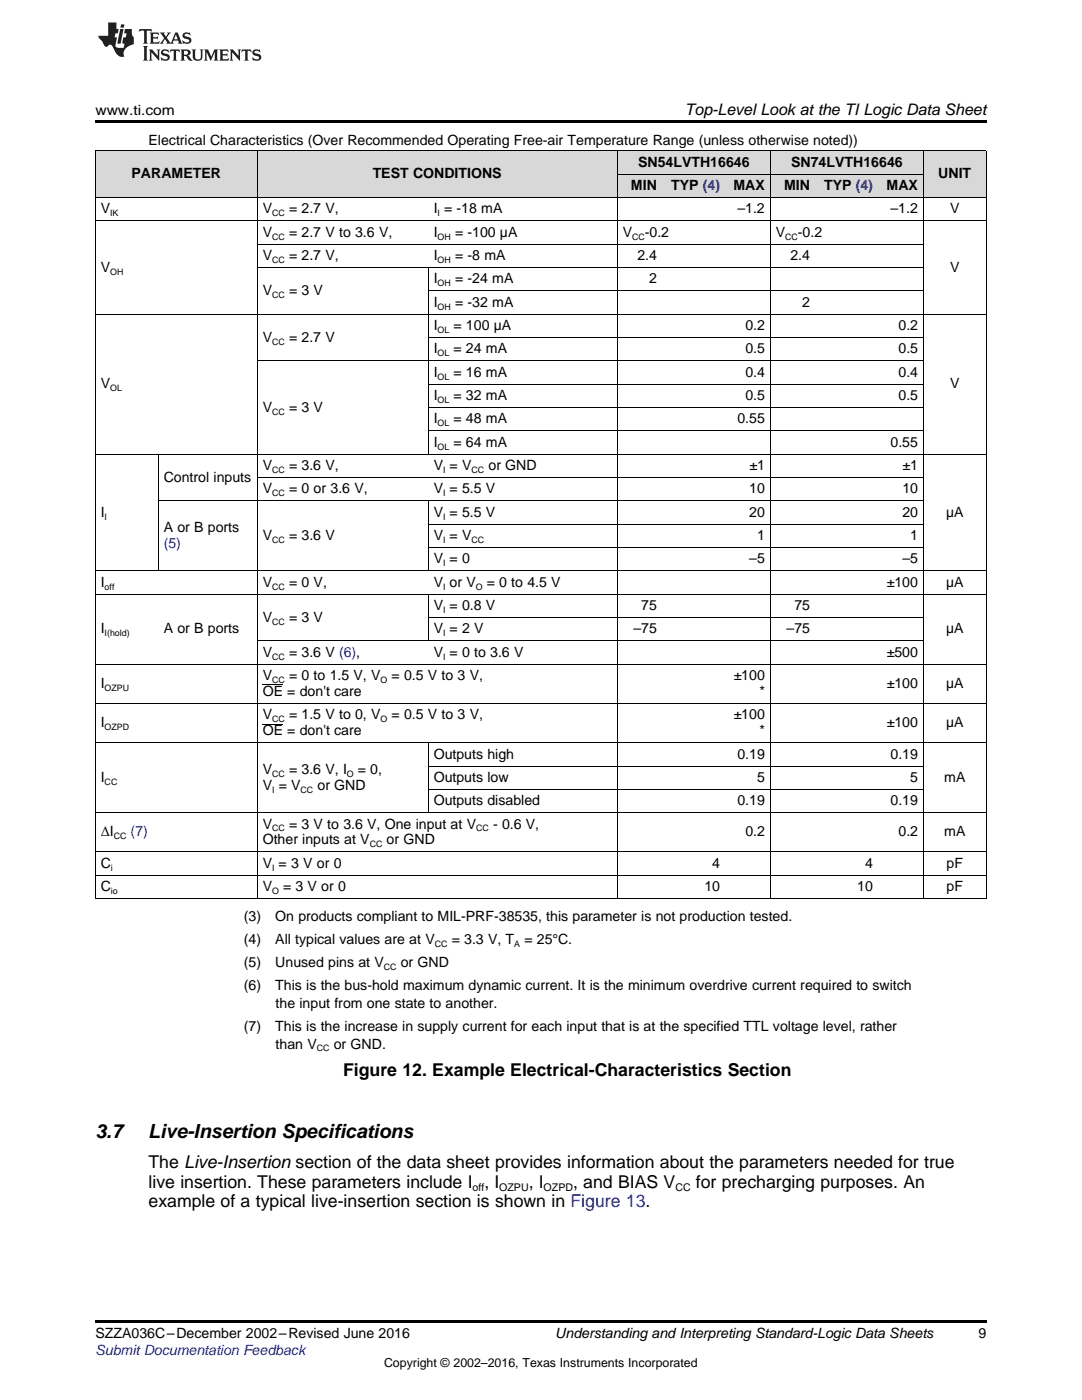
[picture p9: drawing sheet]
<svg xmlns="http://www.w3.org/2000/svg" width="216mm" height="279mm" viewBox="0 0 216 279" stroke-linecap="round" stroke-linejoin="round" font-family="sans-serif">
<defs><g id="words">
<g font-size="3.9">
<text x="19" y="227.2">3.7</text>
<text x="29.6" y="227.2">Live-Insertion Specifications</text>
</g>
<g font-size="3.5">
<text x="68.5" y="214.8">Figure 12. Example Electrical-Characteristics Section</text>
<text x="29.6" y="233.2">The Live-Insertion section of the data sheet provides information about the parameters needed for true</text>
<text x="29.6" y="237">live insertion. These parameters include I , I</text>
<text x="105.5" y="237">, I</text>
<text x="114.4" y="237">, and BIAS V</text>
<text x="138.9" y="237">for precharging purposes. An</text>
<text x="29.6" y="240.9">example of a typical live-insertion section is shown in Figure 13.</text>
</g>
<text font-size="3.2" x="136.7" y="23">Top-Level Look at the TI Logic Data Sheet</text>
<g font-size="2.8">
<text x="19" y="23">www.ti.com</text>
<text x="29.6" y="29">Electrical Characteristics (Over Recommended Operating Free-air Temperature Range (unless otherwise noted))</text>
<text x="26.2" y="35.6">PARAMETER</text>
<text x="74.4" y="35.6">TEST CONDITIONS</text>
<text x="127.3" y="33.3">SN54LVTH16646</text>
<text x="157.9" y="33.3">SN74LVTH16646</text>
<text x="187.2" y="35.6">UNIT</text>
<text x="125.9" y="37.9">MIN</text>
<text x="133.9" y="37.9">TYP (4)</text>
<text x="146.4" y="37.9">MAX</text>
<text x="156.5" y="37.9">MIN</text>
<text x="164.4" y="37.9">TYP (4)</text>
<text x="176.9" y="37.9">MAX</text>
<text x="20.1" y="42.6">V</text>
<text x="52.4" y="42.6">V</text>
<text x="52.4" y="47.2">V</text>
<text x="57.7" y="42.6">= 2.7 V,</text>
<text x="57.7" y="47.2">= 2.7 V to 3.6 V,</text>
<text x="86.5" y="42.6">I = -18 mA</text>
<text x="86.5" y="47.2">I</text>
<text x="90.8" y="47.2">= -100 µA</text>
<text x="124.2" y="47.2">V</text>
<text x="128.7" y="47.2">-0.2</text>
<text x="147.1" y="42.6">–1.2</text>
<text x="154.8" y="47.2">V</text>
<text x="159.2" y="47.2">-0.2</text>
<text x="177.7" y="42.6">–1.2</text>
<text x="189.6" y="42.6">V</text>
<text x="52.4" y="51.9">V</text>
<text x="57.7" y="51.9">= 2.7 V,</text>
<text x="86.5" y="51.9">I</text>
<text x="90.8" y="51.9">= -8 mA</text>
<text x="127.2" y="51.9">2.4</text>
<text x="157.7" y="51.9">2.4</text>
<text x="20.1" y="54.2">V</text>
<text x="52.4" y="58.9">V</text>
<text x="57.7" y="58.9">= 3 V</text>
<text x="86.5" y="56.6">I</text>
<text x="90.8" y="56.6">= -24 mA</text>
<text x="129.5" y="56.6">2</text>
<text x="189.6" y="54.2">V</text>
<text x="86.5" y="61.2">I</text>
<text x="86.5" y="65.9">I</text>
<text x="90.5" y="65.9">= 100 µA</text>
<text x="90.8" y="61.2">= -32 mA</text>
<text x="148.7" y="65.9">0.2</text>
<text x="160.1" y="61.2">2</text>
<text x="179.3" y="65.9">0.2</text>
<text x="52.4" y="68.2">V</text>
<text x="57.7" y="68.2">= 2.7 V</text>
<text x="86.5" y="70.5">I</text>
<text x="90.5" y="70.5">= 24 mA</text>
<text x="148.7" y="70.5">0.5</text>
<text x="179.3" y="70.5">0.5</text>
<text x="20.1" y="77.5">V</text>
<text x="86.5" y="75.2">I</text>
<text x="90.5" y="75.2">= 16 mA</text>
<text x="148.7" y="75.2">0.4</text>
<text x="179.3" y="75.2">0.4</text>
<text x="189.6" y="77.5">V</text>
<text x="52.4" y="82.2">V</text>
<text x="57.7" y="82.2">= 3 V</text>
<text x="86.5" y="79.8">I</text>
<text x="90.5" y="79.8">= 32 mA</text>
<text x="148.7" y="79.8">0.5</text>
<text x="179.3" y="79.8">0.5</text>
<text x="86.5" y="84.5">I</text>
<text x="86.5" y="89.1">I</text>
<text x="90.5" y="84.5">= 48 mA</text>
<text x="90.5" y="89.1">= 64 mA</text>
<text x="147.1" y="84.5">0.55</text>
<text x="177.7" y="89.1">0.55</text>
<text x="52.4" y="93.8">V</text>
<text x="57.7" y="93.8">= 3.6 V,</text>
<text x="86.5" y="93.8">V = V</text>
<text x="97.5" y="93.8">or GND</text>
<text x="149.5" y="93.8">±1</text>
<text x="180.1" y="93.8">±1</text>
<text x="32.7" y="96.1">Control inputs</text>
<text x="52.4" y="98.5">V</text>
<text x="57.7" y="98.5">= 0 or 3.6 V,</text>
<text x="86.5" y="98.5">V = 5.5 V</text>
<text x="149.5" y="98.5">10</text>
<text x="180.1" y="98.5">10</text>
<text x="20.1" y="103.1">I</text>
<text x="32.7" y="106.2">A or B ports</text>
<text x="52.4" y="107.8">V</text>
<text x="57.7" y="107.8">= 3.6 V</text>
<text x="86.5" y="103.1">V = 5.5 V</text>
<text x="86.5" y="107.8">V = V</text>
<text x="149.5" y="103.1">20</text>
<text x="151.1" y="107.8">1</text>
<text x="180.1" y="103.1">20</text>
<text x="181.6" y="107.8">1</text>
<text x="188.8" y="103.1">µA</text>
<text x="86.5" y="112.4">V = 0</text>
<text x="149.5" y="112.4">–5</text>
<text x="180.1" y="112.4">–5</text>
<text x="20.1" y="117.1">I</text>
<text x="52.4" y="117.1">V</text>
<text x="57.7" y="117.1">= 0 V,</text>
<text x="86.5" y="117.1">V or V</text>
<text x="97.1" y="117.1">= 0 to 4.5 V</text>
<text x="177" y="117.1">±100</text>
<text x="188.8" y="117.1">µA</text>
<text x="52.4" y="124.1">V</text>
<text x="57.7" y="124.1">= 3 V</text>
<text x="86.5" y="121.7">V = 0.8 V</text>
<text x="128" y="121.7">75</text>
<text x="158.5" y="121.7">75</text>
<text x="20.1" y="126.4">I</text>
<text x="32.7" y="126.4">A or B ports</text>
<text x="52.4" y="131.1">V</text>
<text x="57.7" y="131.1">= 3.6 V (6),</text>
<text x="86.5" y="126.4">V = 2 V</text>
<text x="86.5" y="131.1">V = 0 to 3.6 V</text>
<text x="126.4" y="126.4">–75</text>
<text x="157" y="126.4">–75</text>
<text x="177" y="131.1">±500</text>
<text x="188.8" y="126.4">µA</text>
<text x="20.1" y="137.3">I</text>
<text x="52.4" y="135.7">V</text>
<text x="57.7" y="135.7">= 0 to 1.5 V, V</text>
<text x="78.1" y="135.7">= 0.5 V to 3 V,</text>
<text x="146.4" y="135.7">±100</text>
<text x="177" y="137.3">±100</text>
<text x="188.8" y="137.3">µA</text>
<text x="52.4" y="138.9">OE = don't care</text>
<text x="52.4" y="143.5">V</text>
<text x="57.7" y="143.5">= 1.5 V to 0, V</text>
<text x="78.1" y="143.5">= 0.5 V to 3 V,</text>
<text x="146.4" y="143.5">±100</text>
<text x="151.6" y="138.9">*</text>
<text x="20.1" y="145.1">I</text>
<text x="52.4" y="146.7">OE = don't care</text>
<text x="151.6" y="146.7">*</text>
<text x="177" y="145.1">±100</text>
<text x="188.8" y="145.1">µA</text>
<text x="52.4" y="154.4">V</text>
<text x="57.7" y="154.4">= 3.6 V, I</text>
<text x="71.4" y="154.4">= 0,</text>
<text x="86.5" y="151.4">Outputs high</text>
<text x="147.1" y="151.4">0.19</text>
<text x="177.7" y="151.4">0.19</text>
<text x="20.1" y="156">I</text>
<text x="52.4" y="157.6">V = V</text>
<text x="63.4" y="157.6">or GND</text>
<text x="86.5" y="156">Outputs low</text>
<text x="86.5" y="160.7">Outputs disabled</text>
<text x="147.1" y="160.7">0.19</text>
<text x="151.1" y="156">5</text>
<text x="177.7" y="160.7">0.19</text>
<text x="181.6" y="156">5</text>
<text x="188.4" y="156">mA</text>
<text x="20.1" y="166.9">ΔI</text>
<text x="52.4" y="165.3">V</text>
<text x="57.7" y="165.3">= 3 V to 3.6 V, One input at V</text>
<text x="98.4" y="165.3">- 0.6 V,</text>
<text x="148.7" y="166.9">0.2</text>
<text x="179.3" y="166.9">0.2</text>
<text x="188.4" y="166.9">mA</text>
<text x="20.1" y="173.2">C</text>
<text x="52.4" y="168.5">Other inputs at V</text>
<text x="52.4" y="173.2">V = 3 V or 0</text>
<text x="77.2" y="168.5">or GND</text>
<text x="142.1" y="173.2">4</text>
<text x="172.6" y="173.2">4</text>
<text x="188.9" y="173.2">pF</text>
<text x="20.1" y="177.8">C</text>
<text x="52.4" y="177.8">V</text>
<text x="56.5" y="177.8">= 3 V or 0</text>
<text x="140.5" y="177.8">10</text>
<text x="171.1" y="177.8">10</text>
<text x="188.9" y="177.8">pF</text>
<text x="48.6" y="183.7">(3)</text>
<text x="54.9" y="183.7">On products compliant to MIL-PRF-38535, this parameter is not production tested.</text>
<text x="48.6" y="188.3">(4)</text>
<text x="54.9" y="188.3">All typical values are at V</text>
<text x="90.1" y="188.3">= 3.3 V, T</text>
<text x="104.6" y="188.3">= 25°C.</text>
<text x="48.6" y="193">(5)</text>
<text x="48.6" y="197.6">(6)</text>
<text x="54.9" y="193">Unused pins at V</text>
<text x="54.9" y="197.6">This is the bus-hold maximum dynamic current. It is the minimum overdrive current required to switch</text>
<text x="80" y="193">or GND</text>
<text x="55" y="201.1">the input from one state to another.</text>
<text x="48.6" y="205.7">(7)</text>
<text x="54.9" y="205.7">This is the increase in supply current for each input that is at the specified TTL voltage level, rather</text>
<text x="55" y="209.3">than V</text>
<text x="66.6" y="209.3">or GND.</text>
<text x="19" y="267.1">SZZA036C–December 2002–Revised June 2016</text>
<text x="110.8" y="267.1">Understanding and Interpreting Standard-Logic Data Sheets</text>
<text x="195.3" y="267">9</text>
</g>
<g font-size="2.8" fill="#00f">
<text x="32.7" y="109.4">(5)</text>
<text x="26.1" y="166.9">(7)</text>
<text x="19" y="270.4">Submit Documentation Feedback</text>
</g>
<text font-size="2.5" x="76.6" y="272.7">Copyright © 2002–2016, Texas Instruments Incorporated</text>
<g font-size="2.1">
<text x="94.3" y="237.7">off</text>
<text x="99.6" y="237.7">OZPU</text>
<text x="108.5" y="237.7">OZPD</text>
<text x="134.8" y="237.7">CC</text>
</g>
<g font-size="1.8">
<text x="22" y="43.1">IK</text>
<text x="54.3" y="43.1">CC</text>
<text x="54.3" y="47.8">CC</text>
<text x="87.3" y="43.1">I</text>
<text x="87.3" y="47.8">OH</text>
<text x="126.1" y="47.8">CC</text>
<text x="156.7" y="47.8">CC</text>
<text x="54.3" y="52.5">CC</text>
<text x="87.3" y="52.5">OH</text>
<text x="22" y="54.8">OH</text>
<text x="54.3" y="59.4">CC</text>
<text x="87.3" y="57.1">OH</text>
<text x="87.3" y="61.8">OH</text>
<text x="54.3" y="68.8">CC</text>
<text x="87.3" y="66.4">OL</text>
<text x="87.3" y="71.1">OL</text>
<text x="87.3" y="75.7">OL</text>
<text x="22" y="78.1">OL</text>
<text x="54.3" y="82.7">CC</text>
<text x="87.3" y="80.4">OL</text>
<text x="87.3" y="85.1">OL</text>
<text x="87.3" y="89.7">OL</text>
<text x="54.3" y="94.4">CC</text>
<text x="88.4" y="94.4">I</text>
<text x="94.1" y="94.4">CC</text>
<text x="54.3" y="99">CC</text>
<text x="88.4" y="99">I</text>
<text x="20.9" y="103.7">I</text>
<text x="88.4" y="103.7">I</text>
<text x="54.3" y="108.3">CC</text>
<text x="88.4" y="108.3">I</text>
<text x="88.4" y="113">I</text>
<text x="94.1" y="108.3">CC</text>
<text x="20.9" y="117.7">off</text>
<text x="54.3" y="117.7">CC</text>
<text x="88.4" y="117.7">I</text>
<text x="94.9" y="117.7">O</text>
<text x="54.3" y="124.6">CC</text>
<text x="88.4" y="122.3">I</text>
<text x="20.9" y="127">I(hold)</text>
<text x="54.3" y="131.6">CC</text>
<text x="88.4" y="127">I</text>
<text x="88.4" y="131.6">I</text>
<text x="20.9" y="137.9">OZPU</text>
<text x="54.3" y="136.3">CC</text>
<text x="75.9" y="136.3">O</text>
<text x="20.9" y="145.7">OZPD</text>
<text x="54.3" y="144.1">CC</text>
<text x="75.9" y="144.1">O</text>
<text x="54.3" y="155">CC</text>
<text x="69.2" y="155">O</text>
<text x="20.9" y="156.6">CC</text>
<text x="54.3" y="158.2">I</text>
<text x="60" y="158.2">CC</text>
<text x="22.7" y="167.5">CC</text>
<text x="54.3" y="165.9">CC</text>
<text x="95" y="165.9">CC</text>
<text x="22.1" y="173.7">i</text>
<text x="54.3" y="173.7">I</text>
<text x="73.8" y="169.1">CC</text>
<text x="22.1" y="178.4">io</text>
<text x="54.3" y="178.4">O</text>
<text x="86.7" y="188.9">CC</text>
<text x="102.6" y="188.9">A</text>
<text x="76.6" y="193.5">CC</text>
<text x="63.2" y="209.8">CC</text>
</g>
</g></defs>
<g fill="#d8d8d8">
<path d="M19 30.2h12.6v9.3h-12.6z"/>
<path d="M31.6 30.2h19.8v9.3h-19.8z"/>
<path d="M51.4 30.2h34.1v9.3h-34.1z"/>
<path d="M85.5 30.2h37.7v9.3h-37.7z"/>
<path d="M184.3 30.2h12.5v9.3h-12.5z"/>
<path d="M123.2 34.8h9v4.7h-9z"/>
<path d="M132.2 34.8h12.5v4.7h-12.5z"/>
<path d="M144.7 34.8h9v4.7h-9z"/>
<path d="M153.7 34.8h9v4.7h-9z"/>
<path d="M162.7 34.8h12.6v4.7h-12.6z"/>
<path d="M175.3 34.8h9v4.7h-9z"/>
<path d="M123.2 30.2h9v4.6h-9z"/>
<path d="M132.2 30.2h12.5v4.6h-12.5z"/>
<path d="M144.7 30.2h9v4.6h-9z"/>
<path d="M153.7 30.2h9v4.6h-9z"/>
<path d="M162.7 30.2h12.6v4.6h-12.6z"/>
<path d="M175.3 30.2h9v4.6h-9z"/>
</g>
<path d="M19 24h177.8v.6h-177.8zM19 263.5h177.8v.6h-177.8z" fill="#000"/>
<g fill="none" stroke="#000" stroke-width=".2">
<path d="M19 39.4h177.8M19 30.1h177.8M19.1 30.2v149.2M51.3 30.2v149.2M123.1 30.2v149.2M123.2 34.8h61.1M153.7 30.2v149.2M184.2 30.2v149.2M196.8 30.2v149.2M19 44.1h177.8M51.4 53.4h132.9M51.4 48.7h132.9"/>
<path d="M85.4 53.4v37.3M85.5 58h98.8M19 62.7h177.8M51.4 72h132.9M85.5 76.7h98.8M85.5 67.4h98.8M19 90.6h177.8M31.6 90.7v23.3M31.6 100h152.7M51.4 95.3h132.9M85.5 86h98.8M85.5 81.3h98.8"/>
<path d="M19 118.6h177.8M19 113.9h177.8M85.4 100v14M85.4 118.6v9.4M85.5 109.3h98.8M85.5 104.6h98.8M19 132.6h177.8M51.4 127.9h132.9M85.5 123.2h98.8M19 148.2h177.8M19 140.4h177.8M85.4 148.3v13.9"/>
<path d="M85.5 157.5h98.8M85.5 152.9h98.8M19 179.3h177.8M19 174.7h177.8M19 170h177.8M19 162.2h177.8"/>
</g>
<g fill="#231f20">
<path d="M27.8 5.8l-.1 .6 .5-.3h.5l.1 .2v2.1l-.3 .3h1l-.2-.3v-2.1v-.2h.6l.4 .3-.1-.6zM29.9 6.5l.2 .4v1.5l-.2 .3h1.8l.1-.5a1.04 1.04 0 0 1-1.2 .1v-.6h.5l.4 .2v-.7l-.4 .2h-.5v-.6h.8l.3 .2-.1-.5zM31.9 6.5l.9 1.1-1 1.1h.9l-.2-.2 .4-.7 .5 .7-.2 .2h1.5l-.2-.2 .1-.4h.9l.2 .4-.2 .2h.9l-.2-.3-.7-1.9h-.5l-.9 2.1-.8-1.1 .8-1h-.8l.2 .3-.4 .5-.4-.6 .2-.2zM35.1 6.9l.4 .9h-.8zM36.6 6.6a.63 .63 0 0 0-.2 .7 .63 .63 0 0 0 .6 .4l.6 .2 .2 .2a.75 .75 0 0 1-.8 .4 .75 .75 0 0 1-.6-.5l.1 .7 .2-.1a1.11 1.11 0 0 0 1.5-.5 1.13 1.13 0 0 0-1.3-.9v-.3a1.04 1.04 0 0 1 1.1 .2l-.1-.6-.2 .1-.5-.1zM28.5 9.2l.3 .3v2.2l-.3 .4h1l-.2-.4v-2.2l.2-.3zM29.7 9.9l.2 .3v1.5l-.2 .4h.7l-.2-.4v-1.3l1.6 1.7v-1.9l.2-.3h-.7l.2 .3v.9l-1.1-1.2zM32.3 10a.62 .62 0 0 0-.2 .7 .62 .62 0 0 0 .6 .4l.6 .2 .2 .2a.76 .76 0 0 1-.8 .4 .76 .76 0 0 1-.6-.5l.1 .7 .2-.1a1.11 1.11 0 0 0 1.5-.6 1.13 1.13 0 0 0-1.3-.8v-.3a1.04 1.04 0 0 1 1.1 .1l-.1-.5-.2 .1-.5-.2zM34 9.9l-.1 .6a.61 .61 0 0 1 .7-.3l.1 1.5-.3 .4h1l-.3-.4 .1-1.5a.63 .63 0 0 1 .7 .3l-.1-.6zM36 9.9l.2 .3v1.5l-.2 .4h.9l-.2-.2v-.7l.6 .2a.76 .76 0 0 0 1.1 .6l-1-.9a.58 .58 0 0 0 .6-.6 .58 .58 0 0 0-.5-.6zM36.7 10.2l.1-.1a.45 .45 0 0 1 .6 .1 .45 .45 0 0 1 .1 .5l-.8 .2zM38.2 9.9l.2 .2a2.17 2.17 0 0 0 .4 1.9 .99 .99 0 0 0 1.6-.7v-1.1l.2-.3h-.7l.1 .2a1.92 1.92 0 0 1-.1 1.7 .6 .6 0 0 1-1-.5v-1.1l.2-.3zM40.7 9.9l.2 .3v1.5l-.2 .4h.7l-.2-.4v-1.4l.8 1.8 .9-1.8v1.4l-.2 .4h.9l-.3-.4v-1.5l.3-.3h-.8l-.6 1.4-.7-1.4zM43.7 9.9l.3 .3v1.5l-.3 .4h1.9l.1-.6a1.04 1.04 0 0 1-1.3 .2v-.6h.6l.4 .1v-.6l-.4 .2h-.6l.1-.6h.7l.4 .2-.1-.5zM45.8 9.9l.2 .3v1.5l-.2 .4h.8l-.3-.4v-1.3l1.6 1.7v-1.9l.2-.3h-.7l.2 .3v.9l-1.1-1.2zM48.3 9.9l-.1 .6a.61 .61 0 0 1 .7-.3v1.5l-.2 .4h.9l-.2-.4v-1.5a.63 .63 0 0 1 .8 .3l-.1-.6zM50.6 10a.62 .62 0 0 0-.2 .7 .62 .62 0 0 0 .6 .4l.6 .2 .1 .2a.76 .76 0 0 1-.7 .4 .76 .76 0 0 1-.6-.5l.1 .7 .1-.1a1.11 1.11 0 0 0 1.5-.6 1.13 1.13 0 0 0-1.2-.8l-.1-.3a1.04 1.04 0 0 1 1.2 .1l-.2-.5-.1 .1-.5-.2z"/>
<path d="M21.6 4.5v2.6h-2l.1 .4 .8 .9a.91 .91 0 0 0 .9 .9 .56 .56 0 0 1 .5-.4 .56 .56 0 0 1 .5 .3l.4 .8a1.53 1.53 0 0 0 2 1.3 1.54 1.54 0 0 1 1-2.1l.9-.4-.1-1.4a1.52 1.52 0 0 1-.3-1.6h-1.4l-.1 .9h.5l-.2 .8h-.5l-.2 .9v.2l.4 .1-.1 .9a1.93 1.93 0 0 1-1.6-.3l.2-1.8h-.4l.1-.8h.5l.2-.9h-.5v-1.3zM24 5.8l-.6 2.9h.7l.5-2.9zM24.2 4.9l-.2 .6h.7l.1-.6z"/>
</g>
<path d="M52.4 136.7h4.1M52.4 144.5h4.1" fill="none" stroke="#000" stroke-width=".2"/>
<use href="#words"/>
</svg>
